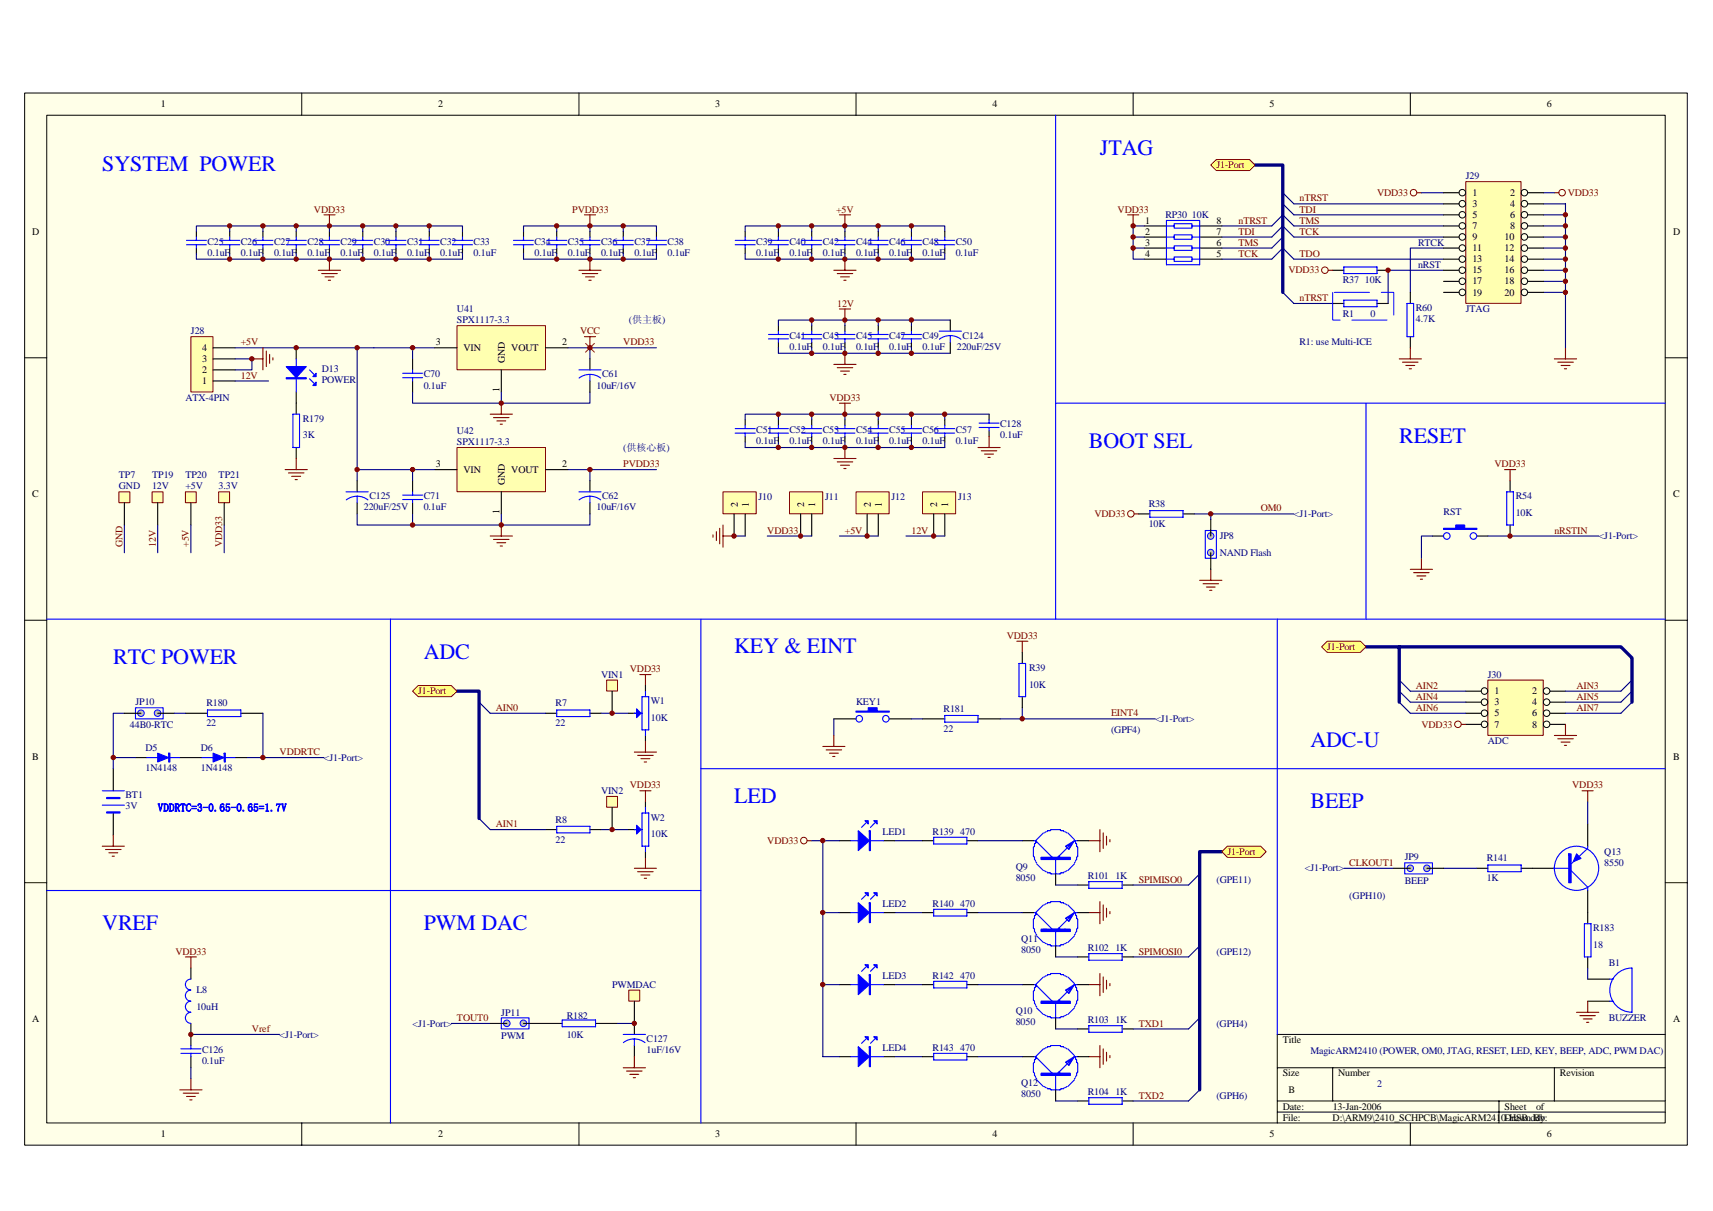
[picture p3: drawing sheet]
<svg xmlns="http://www.w3.org/2000/svg" width="297mm" height="210mm" viewBox="0 0 297 210" stroke-linecap="round" stroke-linejoin="round" font-family="sans-serif">
<defs><g id="words">
<g font-size="3.8" fill="#00f">
<text x="17.7" y="29.7">SYSTEM POWER</text>
<text x="190.7" y="26.8">JTAG</text>
<text x="188.8" y="77.7">BOOT SEL</text>
<text x="242.6" y="76.8">RESET</text>
<text x="127.3" y="113.2">KEY &amp; EINT</text>
<text x="19.6" y="115.2">RTC POWER</text>
<text x="73.5" y="114.2">ADC</text>
<text x="227.2" y="129.6">ADC-U</text>
<text x="127.3" y="139.2">LED</text>
<text x="227.2" y="140.1">BEEP</text>
<text x="17.7" y="161.2">VREF</text>
<text x="73.5" y="161.2">PWM DAC</text>
</g>
<text font-size="1.9" fill="#00f" x="27.3" y="140.7">VDDRTC=3-0.65-0.65=1.7V</text>
<g font-size="1.7">
<text x="27.9" y="18.6">1</text>
<text x="76" y="18.6">2</text>
<text x="124" y="18.6">3</text>
<text x="172.1" y="18.6">4</text>
<text x="220.1" y="18.6">5</text>
<text x="268.2" y="18.6">6</text>
<text x="255.3" y="34">1</text>
<text x="255.3" y="35.9">3</text>
<text x="261.8" y="34">2</text>
<text x="261.8" y="35.9">4</text>
<text x="5.6" y="40.7">D</text>
<text x="198.6" y="38.8">1</text>
<text x="198.6" y="40.7">2</text>
<text x="210.9" y="38.8">8</text>
<text x="210.9" y="40.7">7</text>
<text x="255.3" y="37.8">5</text>
<text x="255.3" y="39.7">7</text>
<text x="255.3" y="41.6">9</text>
<text x="260.9" y="41.6">10</text>
<text x="261.8" y="37.8">6</text>
<text x="261.8" y="39.7">8</text>
<text x="290.1" y="40.7">D</text>
<text x="198.6" y="42.6">3</text>
<text x="198.6" y="44.5">4</text>
<text x="210.9" y="42.6">6</text>
<text x="210.9" y="44.5">5</text>
<text x="255.3" y="43.6">11</text>
<text x="255.3" y="45.5">13</text>
<text x="255.3" y="47.4">15</text>
<text x="260.9" y="43.6">12</text>
<text x="260.9" y="45.5">14</text>
<text x="260.9" y="47.4">16</text>
<text x="255.3" y="49.3">17</text>
<text x="255.3" y="51.2">19</text>
<text x="260.9" y="49.3">18</text>
<text x="260.9" y="51.2">20</text>
<text x="75.6" y="59.9">3</text>
<text x="97.5" y="59.9">2</text>
<text x="35" y="64.7">2</text>
<text x="35" y="62.8">3</text>
<text x="35" y="60.9">4</text>
<text x="80.4" y="60.9">VIN</text>
<text x="87.6" y="63" transform="rotate(-90 87.6 63)">GND</text>
<text x="88.7" y="60.9">VOUT</text>
<text x="35" y="66.6">1</text>
<text x="86.6" y="68" transform="rotate(-90 86.6 68)">1</text>
<text x="75.6" y="81">3</text>
<text x="80.4" y="82">VIN</text>
<text x="88.7" y="82">VOUT</text>
<text x="97.5" y="81">2</text>
<text x="5.6" y="86.2">C</text>
<text x="86.6" y="89.1" transform="rotate(-90 86.6 89.1)">1</text>
<text x="87.6" y="84.1" transform="rotate(-90 87.6 84.1)">GND</text>
<text x="127.9" y="88" transform="rotate(-90 127.9 88)">2</text>
<text x="129.8" y="88" transform="rotate(-90 129.8 88)">1</text>
<text x="139.5" y="88" transform="rotate(-90 139.5 88)">2</text>
<text x="141.4" y="88" transform="rotate(-90 141.4 88)">1</text>
<text x="151" y="88" transform="rotate(-90 151 88)">2</text>
<text x="152.9" y="88" transform="rotate(-90 152.9 88)">1</text>
<text x="162.5" y="88" transform="rotate(-90 162.5 88)">2</text>
<text x="164.4" y="88" transform="rotate(-90 164.4 88)">1</text>
<text x="290.1" y="86.2">C</text>
<text x="259.2" y="120.4">1</text>
<text x="259.2" y="122.3">3</text>
<text x="259.2" y="124.2">5</text>
<text x="265.7" y="120.4">2</text>
<text x="265.7" y="122.3">4</text>
<text x="265.7" y="124.2">6</text>
<text x="5.6" y="131.7">B</text>
<text x="259.2" y="126.2">7</text>
<text x="265.7" y="126.2">8</text>
<text x="290.1" y="131.7">B</text>
<text x="5.6" y="177.2">A</text>
<text x="290.1" y="177.2">A</text>
<text x="222.4" y="180.9">Title</text>
<text x="222.4" y="186.6">Size</text>
<text x="223.4" y="189.5">B</text>
<text x="232" y="186.6">Number</text>
<text x="270.5" y="186.6">Revision</text>
<text x="27.9" y="197.2">1</text>
<text x="76" y="197.2">2</text>
<text x="124" y="197.2">3</text>
<text x="172.1" y="197.2">4</text>
<text x="220.1" y="197.2">5</text>
<text x="222.4" y="192.4">Date:</text>
<text x="222.4" y="194.3">File:</text>
<text x="231.1" y="194.3">D:\ARM9\2410_SCHPCB\MagicARM2410-HSB.ddb</text>
<text x="231.1" y="192.4">13-Jan-2006</text>
<text x="260.9" y="194.3">Drawn By:</text>
<text x="260.9" y="192.4">Sheet</text>
<text x="266.4" y="192.4">of</text>
<text x="268.2" y="197.2">6</text>
</g>
<g font-size="1.7" fill="#800000">
<text x="210.9" y="29.2">J1-Port</text>
<text x="225.3" y="34.9">nTRST</text>
<text x="238.8" y="34">VDD33</text>
<text x="271.8" y="34">VDD33</text>
<text x="54.4" y="36.9">VDD33</text>
<text x="99.2" y="36.9">PVDD33</text>
<text x="145" y="36.9">+5V</text>
<text x="193.8" y="36.9">VDD33</text>
<text x="214.8" y="38.8">nTRST</text>
<text x="214.8" y="40.7">TDI</text>
<text x="225.3" y="36.9">TDI</text>
<text x="225.3" y="38.8">TMS</text>
<text x="225.3" y="40.7">TCK</text>
<text x="214.8" y="44.5">TCK</text>
<text x="214.8" y="42.6">TMS</text>
<text x="223.4" y="47.4">VDD33</text>
<text x="225.3" y="44.5">TDO</text>
<text x="145.2" y="53.2">12V</text>
<text x="225.3" y="52.2">nTRST</text>
<text x="41.8" y="59.9">+5V</text>
<text x="100.6" y="58">VCC</text>
<text x="108.1" y="59.9">VDD33</text>
<text x="41.8" y="65.6">12V</text>
<text x="143.8" y="69.5">VDD33</text>
<text x="108.1" y="81">PVDD33</text>
<text x="259.2" y="81">VDD33</text>
<text x="189.8" y="89.7">VDD33</text>
<text x="218.6" y="88.7">OM0</text>
<text x="21.2" y="94.9" transform="rotate(-90 21.2 94.9)">GND</text>
<text x="27" y="94.9" transform="rotate(-90 27 94.9)">12V</text>
<text x="32.8" y="94.9" transform="rotate(-90 32.8 94.9)">+5V</text>
<text x="38.5" y="94.9" transform="rotate(-90 38.5 94.9)">VDD33</text>
<text x="133.1" y="92.5">VDD33</text>
<text x="146.5" y="92.5">+5V</text>
<text x="158" y="92.5">12V</text>
<text x="269.5" y="92.5">nRSTIN</text>
<text x="174.6" y="110.8">VDD33</text>
<text x="230.1" y="112.7">J1-Port</text>
<text x="109.2" y="116.5">VDD33</text>
<text x="245.5" y="119.4">AIN2</text>
<text x="273.4" y="119.4">AIN3</text>
<text x="72.5" y="120.4">J1-Port</text>
<text x="86" y="123.3">AIN0</text>
<text x="192.7" y="124.2">EINT4</text>
<text x="245.5" y="121.3">AIN4</text>
<text x="245.5" y="123.3">AIN6</text>
<text x="273.4" y="121.3">AIN5</text>
<text x="273.4" y="123.3">AIN7</text>
<text x="48.5" y="130.9">VDDRTC</text>
<text x="246.5" y="126.2">VDD33</text>
<text x="109.2" y="136.7">VDD33</text>
<text x="272.6" y="136.7">VDD33</text>
<text x="86" y="143.4">AIN1</text>
<text x="133.1" y="146.3">VDD33</text>
<text x="212.8" y="148.2">J1-Port</text>
<text x="197.5" y="153">SPIMISO0</text>
<text x="234" y="150.2">CLKOUT1</text>
<text x="30.4" y="165.5">VDD33</text>
<text x="197.5" y="165.5">SPIMOSI0</text>
<text x="43.7" y="179">Vref</text>
<text x="79.2" y="177">TOUT0</text>
<text x="197.5" y="178">TXD1</text>
<text x="197.5" y="190.5">TXD2</text>
</g>
<g font-size="1.7" fill="#000080">
<text x="254.2" y="31.1">J29</text>
<text x="202.1" y="37.8">RP30 10K</text>
<text x="36" y="42.4">C25</text>
<text x="36" y="44.3">0.1uF</text>
<text x="41.8" y="42.4">C26</text>
<text x="41.8" y="44.3">0.1uF</text>
<text x="47.5" y="42.4">C27</text>
<text x="47.5" y="44.3">0.1uF</text>
<text x="53.3" y="42.4">C28</text>
<text x="53.3" y="44.3">0.1uF</text>
<text x="59.1" y="42.4">C29</text>
<text x="59.1" y="44.3">0.1uF</text>
<text x="64.8" y="42.4">C30</text>
<text x="64.8" y="44.3">0.1uF</text>
<text x="70.6" y="42.4">C31</text>
<text x="70.6" y="44.3">0.1uF</text>
<text x="76.3" y="42.4">C32</text>
<text x="76.3" y="44.3">0.1uF</text>
<text x="82.1" y="42.4">C33</text>
<text x="82.1" y="44.3">0.1uF</text>
<text x="92.7" y="42.4">C34</text>
<text x="92.7" y="44.3">0.1uF</text>
<text x="98.5" y="42.4">C35</text>
<text x="98.5" y="44.3">0.1uF</text>
<text x="104.2" y="42.4">C36</text>
<text x="104.2" y="44.3">0.1uF</text>
<text x="110" y="42.4">C37</text>
<text x="110" y="44.3">0.1uF</text>
<text x="115.8" y="42.4">C38</text>
<text x="115.8" y="44.3">0.1uF</text>
<text x="131.1" y="42.4">C39</text>
<text x="131.1" y="44.3">0.1uF</text>
<text x="136.9" y="42.4">C40</text>
<text x="136.9" y="44.3">0.1uF</text>
<text x="142.7" y="42.4">C42</text>
<text x="142.7" y="44.3">0.1uF</text>
<text x="148.4" y="42.4">C44</text>
<text x="148.4" y="44.3">0.1uF</text>
<text x="154.2" y="42.4">C46</text>
<text x="154.2" y="44.3">0.1uF</text>
<text x="160" y="42.4">C48</text>
<text x="160" y="44.3">0.1uF</text>
<text x="165.7" y="42.4">C50</text>
<text x="165.7" y="44.3">0.1uF</text>
<text x="245.9" y="42.6">RTCK</text>
<text x="245.9" y="46.4">nRST</text>
<text x="232.8" y="49.1">R37 10K</text>
<text x="245.5" y="53.9">R60</text>
<text x="33.1" y="58">J28</text>
<text x="79.2" y="54.1">U41</text>
<text x="79.2" y="56">SPX1117-3.3</text>
<text x="109" y="56">(供主板)</text>
<text x="136.9" y="58.7">C41</text>
<text x="142.7" y="58.7">C43</text>
<text x="148.4" y="58.7">C45</text>
<text x="154.2" y="58.7">C47</text>
<text x="160" y="58.7">C49</text>
<text x="166.9" y="58.7">C124</text>
<text x="225.3" y="59.9">R1: use Multi-ICE</text>
<text x="232.8" y="54.9">R1</text>
<text x="237.6" y="54.9">0</text>
<text x="245.5" y="55.9">4.7K</text>
<text x="254.2" y="54.1">JTAG</text>
<text x="55.8" y="64.5">D13</text>
<text x="73.5" y="65.4">C70</text>
<text x="104.4" y="65.4">C61</text>
<text x="136.9" y="60.7">0.1uF</text>
<text x="142.7" y="60.7">0.1uF</text>
<text x="148.4" y="60.7">0.1uF</text>
<text x="154.2" y="60.7">0.1uF</text>
<text x="160" y="60.7">0.1uF</text>
<text x="165.9" y="60.7">220uF/25V</text>
<text x="32.1" y="69.5">ATX-4PIN</text>
<text x="55.8" y="66.4">POWER</text>
<text x="73.5" y="67.4">0.1uF</text>
<text x="103.5" y="67.4">10uF/16V</text>
<text x="52.5" y="73.1">R179</text>
<text x="52.5" y="76">3K</text>
<text x="79.2" y="75.2">U42</text>
<text x="79.2" y="77.2">SPX1117-3.3</text>
<text x="131.1" y="75.1">C51</text>
<text x="131.1" y="77">0.1uF</text>
<text x="136.9" y="75.1">C52</text>
<text x="136.9" y="77">0.1uF</text>
<text x="142.7" y="75.1">C53</text>
<text x="142.7" y="77">0.1uF</text>
<text x="148.4" y="75.1">C54</text>
<text x="148.4" y="77">0.1uF</text>
<text x="154.2" y="75.1">C55</text>
<text x="154.2" y="77">0.1uF</text>
<text x="160" y="75.1">C56</text>
<text x="160" y="77">0.1uF</text>
<text x="165.7" y="75.1">C57</text>
<text x="165.7" y="77">0.1uF</text>
<text x="173.4" y="74.1">C128</text>
<text x="173.4" y="76">0.1uF</text>
<text x="20.6" y="82.9">TP7</text>
<text x="26.4" y="82.9">TP19</text>
<text x="32.1" y="82.9">TP20</text>
<text x="37.9" y="82.9">TP21</text>
<text x="108.1" y="78.1">(供核心板)</text>
<text x="20.6" y="84.9">GND</text>
<text x="26.4" y="84.9">12V</text>
<text x="32.1" y="84.9">+5V</text>
<text x="37.9" y="84.9">3.3V</text>
<text x="63.1" y="88.5">220uF/25V</text>
<text x="64" y="86.6">C125</text>
<text x="73.5" y="86.6">C71</text>
<text x="73.5" y="88.5">0.1uF</text>
<text x="103.5" y="88.5">10uF/16V</text>
<text x="104.4" y="86.6">C62</text>
<text x="131.5" y="86.8">J10</text>
<text x="143.1" y="86.8">J11</text>
<text x="154.6" y="86.8">J12</text>
<text x="166.1" y="86.8">J13</text>
<text x="199.2" y="87.9">R38</text>
<text x="224.4" y="89.7">&lt;J1-Port&gt;</text>
<text x="250.3" y="89.3">RST</text>
<text x="262.8" y="86.6">R54</text>
<text x="262.8" y="89.5">10K</text>
<text x="199.2" y="91.4">10K</text>
<text x="211.5" y="93.5">JP8</text>
<text x="277.2" y="93.5">&lt;J1-Port&gt;</text>
<text x="211.5" y="96.4">NAND Flash</text>
<text x="104.2" y="117.5">VIN1</text>
<text x="178.4" y="116.4">R39</text>
<text x="178.4" y="119.2">10K</text>
<text x="258" y="117.5">J30</text>
<text x="23.5" y="122.3">JP10</text>
<text x="35.8" y="122.5">R180</text>
<text x="35.8" y="125.9">22</text>
<text x="96.3" y="122.5">R7</text>
<text x="96.3" y="125.9">22</text>
<text x="112.9" y="122.1">W1</text>
<text x="112.9" y="125">10K</text>
<text x="148.4" y="122.3">KEY1</text>
<text x="163.6" y="123.5">R181</text>
<text x="200.3" y="125.2">&lt;J1-Port&gt;</text>
<text x="22.5" y="126.2">44B0-RTC</text>
<text x="25.2" y="130.2">D5</text>
<text x="34.8" y="130.2">D6</text>
<text x="56.2" y="131.9">&lt;J1-Port&gt;</text>
<text x="163.6" y="126.9">22</text>
<text x="192.7" y="127.1">(GPF4)</text>
<text x="258" y="129">ADC</text>
<text x="25.2" y="133.6">1N4148</text>
<text x="34.8" y="133.6">1N4148</text>
<text x="104.2" y="137.7">VIN2</text>
<text x="21.8" y="138.4">BT1</text>
<text x="21.8" y="140.4">3V</text>
<text x="96.3" y="142.7">R8</text>
<text x="112.9" y="142.3">W2</text>
<text x="96.3" y="146.1">22</text>
<text x="112.9" y="145.2">10K</text>
<text x="153.1" y="144.8">LED1</text>
<text x="161.7" y="144.8">R139 470</text>
<text x="243.6" y="149.2">JP9</text>
<text x="257.8" y="149.4">R141</text>
<text x="278.2" y="148.2">Q13</text>
<text x="176.1" y="150.9">Q9</text>
<text x="176.1" y="152.8">8050</text>
<text x="188.6" y="152.5">R101 1K</text>
<text x="210.9" y="153">(GPE11)</text>
<text x="226.3" y="151.1">&lt;J1-Port&gt;</text>
<text x="234" y="155.9">(GPH10)</text>
<text x="243.6" y="153.2">BEEP</text>
<text x="257.8" y="152.8">1K</text>
<text x="278.2" y="150.2">8550</text>
<text x="153.1" y="157.2">LED2</text>
<text x="161.7" y="157.2">R140 470</text>
<text x="276.3" y="161.5">R183</text>
<text x="177.1" y="163.4">Q11</text>
<text x="177.1" y="165.3">8050</text>
<text x="188.6" y="164.9">R102 1K</text>
<text x="210.9" y="165.5">(GPE12)</text>
<text x="276.3" y="164.4">18</text>
<text x="279" y="167.4">B1</text>
<text x="34.1" y="172.2">L8</text>
<text x="106.1" y="171.3">PWMDAC</text>
<text x="153.1" y="169.7">LED3</text>
<text x="161.7" y="169.7">R142 470</text>
<text x="34.1" y="175.1">10uH</text>
<text x="48.5" y="179.9">&lt;J1-Port&gt;</text>
<text x="71.5" y="178">&lt;J1-Port&gt;</text>
<text x="86.9" y="176.1">JP11</text>
<text x="98.3" y="176.7">R182</text>
<text x="98.3" y="179.9">10K</text>
<text x="176.1" y="175.9">Q10</text>
<text x="176.1" y="177.8">8050</text>
<text x="188.6" y="177.4">R103 1K</text>
<text x="210.9" y="178">(GPH4)</text>
<text x="279" y="177">BUZZER</text>
<text x="35" y="182.6">C126</text>
<text x="35" y="184.5">0.1uF</text>
<text x="86.9" y="180.1">PWM</text>
<text x="112.1" y="180.7">C127</text>
<text x="112.1" y="182.6">1uF/16V</text>
<text x="153.1" y="182.2">LED4</text>
<text x="161.7" y="182.2">R143 470</text>
<text x="227.2" y="182.8">MagicARM2410 (POWER, OM0, JTAG, RESET, LED, KEY, BEEP, ADC, PWM DAC)</text>
<text x="177.1" y="188.4">Q12</text>
<text x="177.1" y="190.3">8050</text>
<text x="188.6" y="189.9">R104 1K</text>
<text x="210.9" y="190.5">(GPH6)</text>
<text x="238.8" y="188.6">2</text>
</g>
</g></defs>
<path d="M4.3 16.1h288.3v182.5h-288.3z" fill="#ffffe8"/>
<g fill="none" stroke="#000" stroke-width=".17">
<path d="M4.3 16.1h288.3v182.5h-288.3zM8.1 20h280.7v174.7h-280.7zM52.3 16.1v3.9M100.4 16.1v3.9M148.4 16.1v3.9M196.5 16.1v3.9M244.6 16.1v3.9M4.3 62h3.8M288.8 62h3.8M4.3 107.5h3.8M288.8 107.5h3.8M4.3 153.1h3.8"/>
<path d="M288.8 153.1h3.8M288.8 179.4h-67.3v15.3M52.3 194.7v3.9M100.4 194.7v3.9M148.4 194.7v3.9M196.5 194.7v3.9M221.5 185.1h67.3M221.5 190.9h67.3M221.5 192.8h67.3M231.1 185.1v5.8M244.6 194.7v3.9M259.9 190.9v3.8"/>
<path d="M269.5 185.1v5.8"/>
</g>
<path d="M183 20v87.4M209 92h1.9v4.8h-1.9zM8.1 107.4h280.7M221.5 107.4v72M17.7 139.6h3.9M17.7 137.1h3.9M25.4 131.4h5.8M35 131.4h5.8M8.1 154.4h113.4" fill="none" stroke="#00f" stroke-width=".19"/>
<path d="M23.5 131.4h-3.9v1.9M42.7 131.4h13.5" fill="none" stroke="#000080" stroke-width=".19"/>
<path d="M19.6 133.3v3.8M23.5 131.4h1.9M31.2 131.4h3.8M40.8 131.4h1.9M19.6 141v3.8" fill="none" stroke="#000" stroke-width=".19"/>
<g fill="#00f" stroke="#00f" stroke-width=".19">
<path d="M37 130.6l1.9 .8-1.9 .7z"/>
<path d="M27.3 130.6l1.9 .8-1.9 .7z"/>
<path d="M38.9 130.6h.2v1.5h-.2z" fill-rule="evenodd"/>
<path d="M29.2 130.6h.3v1.5h-.3z" fill-rule="evenodd"/>
<path d="M18.5 138.3h2.3v.2h-2.3z" fill-rule="evenodd"/>
<path d="M18.5 140.8h2.3v.2h-2.3z" fill-rule="evenodd"/>
</g>
<path d="M209.9 98.7v1.9M208 100.6h3.9M208.6 101.2h2.7M209.2 101.8h1.5M209.8 102.4h.3M17.7 146.7h3.9M18.3 147.3h2.7M18.9 147.9h1.5M19.4 148.5h.4M19.6 144.8v1.9" fill="none" stroke="#800000" stroke-width=".19"/>
<g fill="#c0c0c0" stroke="#00f" stroke-width=".17">
<circle cx="209.9" cy="92.9" r=".57"/>
<circle cx="209.9" cy="95.8" r=".57"/>
</g>
<path d="M244.6 50.7v1.9M244.6 58.4v1.9M197.5 89.1h1.9M205.1 89.1h2M209.9 90.1v2.8M209.9 95.8v2.9" fill="none" stroke="#000" stroke-width=".19"/>
<g fill="none" stroke="#000080" stroke-width=".19">
<path d="M222.4 33.4l2 1.9h25.9M222.4 35.3l2 2h25.9M222.4 37.3l2 1.9h25.9M222.4 39.2l2 1.9h25.9M246.5 33.4h3.8M267.6 35.3h3.9v25M267.6 37.3h3.9M267.6 39.2h3.9M267.6 33.4h1.9M222.4 43l2 1.9h25.9M250.3 43h-5.7v7.7M267.6 41.1h3.9"/>
<path d="M267.6 44.9h3.9M267.6 43h3.9M267.6 46.9h3.9M267.6 48.8h3.9M267.6 50.7h3.9M207.1 89.1h17.3M209.9 89.1v1"/>
</g>
<g fill="none" stroke="#800000" stroke-width=".17">
<circle cx="245.1" cy="33.4" r=".57"/>
<circle cx="270.9" cy="33.4" r=".57"/>
<circle cx="196.1" cy="89.1" r=".57"/>
</g>
<g fill="none" stroke="#800000" stroke-width=".19">
<path d="M245.7 33.4h.8M269.5 33.4h.8M242.6 62.2h3.9M243.2 62.8h2.7M243.8 63.4h1.5M244.4 63.9h.3M244.6 60.3v1.9M269.5 62.2h3.9M270.1 62.8h2.7M270.7 63.4h1.5M271.3 63.9h.3M271.5 60.3v1.9"/>
<path d="M196.7 89.1h.8"/>
</g>
<path d="M244 52.6h1.1v5.8h-1.1zM183 69.9h105.8M199.4 88.5h5.7v1.2h-5.7z" fill="none" stroke="#00f" stroke-width=".19"/>
<path d="M217.6 28.6h4.8v22.1" fill="none" stroke="#000080" stroke-width=".58"/>
<path d="M209.9 28.6l1-.9h5.8l.9 .9-.9 1h-5.8z" fill-rule="evenodd" fill="#ffff80" stroke="#800000" stroke-width=".17"/>
<g fill="none" stroke="#000" stroke-width=".19">
<path d="M231.1 46.9h1.9M238.8 46.9h1.9M248.4 92.9h1.9M256.1 92.9h1.9M261.8 83.4v1.9M261.8 91v1.9M256.1 150.6h1.9M263.8 150.6h5.7M275.3 142.9v3.8M275.3 154.4v5.8M275.3 169.8h3.8M275.3 173.6h3.8"/>
<path d="M275.3 165.9v2"/>
</g>
<g fill="none" stroke="#00f" stroke-width=".19">
<path d="M233 46.3h5.8v1.1h-5.8zM261.3 85.3h1.1v5.7h-1.1zM67.7 107.4v87.3M121.5 107.4v87.3M243.6 149.6h4.8v1.9h-4.8zM258 150h5.8v1.2h-5.8zM269.3 150.6h2.7M272.4 151l2.9 2.8v.6M275.3 146.7v.4l-2.9 2.7M274.7 160.2h1.2v5.7h-1.2zM279.1 173.6h.6M279.1 169.8h.6"/>
<path d="M280.3 169a3.8 3.8 0 0 1 2.7-1.1v7.6a3.8 3.8 0 0 1-3.6-2.4 3.8 3.8 0 0 1 .9-4.1z"/>
<circle cx="250.9" cy="92.9" r=".57"/>
<circle cx="255.5" cy="92.9" r=".57"/>
<circle cx="273.4" cy="150.6" r="3.8"/>
</g>
<path d="M250.3 46.9h-9.6v5.7M248.4 92.9h-1.9v3.9M258 92.9h19.2M275.3 139v3.9M233 150.6h8.7M250.3 150.6h5.8M275.3 167.9v1.9" fill="none" stroke="#000080" stroke-width=".19"/>
<circle cx="229.7" cy="46.8" r=".57" fill="none" stroke="#800000" stroke-width=".17"/>
<g fill="none" stroke="#800000" stroke-width=".19">
<path d="M230.3 46.9h.8M244.6 98.7h3.8M245.1 99.3h2.7M245.7 99.9h1.5M246.5 96.8v1.9M260.9 81.4h1.9M261.8 81.4v2M246.3 100.4h.4M274.3 137.1h2M275.3 137.1v1.9M273.4 175.5h3.8M274 176.1h2.6"/>
<path d="M274.5 176.7h1.6M275.1 177.3h.4M275.3 173.6v1.9"/>
</g>
<g fill="#00f" stroke="#00f" stroke-width=".19">
<path d="M273.4 148.1l.7 .7-1.3 .6z"/>
<path d="M250.3 91.6h2.1v-.6h1.6v.6h2.1v.2h-5.8z" fill-rule="evenodd"/>
<path d="M272 148.1h.4v5h-.4z" fill-rule="evenodd"/>
</g>
<g fill="#c0c0c0" stroke="#00f" stroke-width=".17">
<circle cx="244.5" cy="150.6" r=".57"/>
<circle cx="247.4" cy="150.6" r=".57"/>
</g>
<path d="M111.9 118.9v.9M109 123.7h1M111.9 127.5v1M111.9 139v1M109 143.8h1M111.9 147.7v1M241.7 150.6h2.9M247.4 150.6h2.9" fill="none" stroke="#000" stroke-width=".19"/>
<path d="M104.2 123.7h4.8M104.2 143.8h4.8" fill="none" stroke="#000080" stroke-width=".19"/>
<path d="M111 117h1.9M111.9 117v1.9M110 130.4h3.8M110.6 131h2.7M111.1 131.6h1.6M111.7 132.1h.4M111.9 128.5v1.9M110 150.6h3.8M110.6 151.2h2.7M111.1 151.7h1.6M111.7 152.3h.4M111.9 148.7v1.9" fill="none" stroke="#800000" stroke-width=".19"/>
<path d="M111.9 119.8v1M110 123.7h1.3M111.3 120.8h1.2v5.8h-1.2zM111.9 126.6v.9M111.9 140v1M110 143.8h1.3M111.3 141h1.2v5.7h-1.2zM111.9 146.7v1" fill="none" stroke="#00f" stroke-width=".19"/>
<g fill="#00f" stroke="#00f" stroke-width=".19">
<path d="M110.4 122.9l.7 .8-.7 .7z"/>
<path d="M110.4 143.1l.7 .7-.7 .8z"/>
</g>
<path d="M105.2 117.9h1.9v1.9h-1.9z" fill="#ffffb0"/>
<path d="M105.2 117.9h1.9v1.9h-1.9z" fill="none" stroke="#800000" stroke-width=".17"/>
<path d="M106.1 119.8v3.9" fill="none" stroke="#000" stroke-width=".19"/>
<path d="M105.2 138.1h1.9v1.9h-1.9z" fill="#ffffb0"/>
<path d="M105.2 138.1h1.9v1.9h-1.9z" fill="none" stroke="#800000" stroke-width=".17"/>
<path d="M94.6 123.7h1.9M102.3 123.7h1.9M106.1 140v3.8M94.6 143.8h1.9M102.3 143.8h1.9" fill="none" stroke="#000" stroke-width=".19"/>
<path d="M96.5 123.1h5.8v1.1h-5.8zM96.5 143.3h5.8v1.1h-5.8z" fill="none" stroke="#00f" stroke-width=".19"/>
<path d="M83.1 121.8l1.9 1.9h9.6M83.1 141.9l1.9 1.9h9.6" fill="none" stroke="#000080" stroke-width=".19"/>
<path d="M111 137.1h1.9M111.9 137.1v1.9" fill="none" stroke="#800000" stroke-width=".19"/>
<path d="M79.2 119.8h3.9v22.1" fill="none" stroke="#000080" stroke-width=".58"/>
<path d="M72.5 118.9h5.8l.9 .9-.9 1h-5.8l-1-1z" fill-rule="evenodd" fill="#ffff80" stroke="#800000" stroke-width=".17"/>
<path d="M109 171.7h1.9v1.9h-1.9z" fill="#ffffb0"/>
<path d="M109 171.7h1.9v1.9h-1.9z" fill="none" stroke="#800000" stroke-width=".17"/>
<path d="M33.1 167.9v1.9M33.1 177.5v3.8M93.7 177.5h3.8M103.3 177.5h3.8M110 173.6v5.8M33.1 183.2v1.9M110 181.3v1.9" fill="none" stroke="#000" stroke-width=".19"/>
<g fill="none" stroke="#00f" stroke-width=".19">
<path d="M236.9 69.9v37.5M121.5 133.3h167.3M33.1 173.6a.96 .96 0 0 0-1 1 .96 .96 0 0 0 1 .9 .95 .95 0 0 0-1 1 .95 .95 0 0 0 1 .9M33.1 169.8a.95 .95 0 0 0-1 .9 .95 .95 0 0 0 1 1 .95 .95 0 0 0-1 .9 .95 .95 0 0 0 1 1M97.5 176.9h5.8v1.1h-5.8zM108.1 179.4h3.8M31.4 181.9h3.4M31.4 182.6h3.4M33.1 181.3v.6M33.1 182.6v.6M110 180.1l1.2 .3 .6 .4M110 180.1l-1.2 .3-.7 .4"/>
<path d="M110 180.1v1.2"/>
</g>
<path d="M32.1 165.9h2M33.1 165.9v2M31.2 189h3.8M31.8 189.5h2.7M32.3 190.1h1.6M32.9 190.7h.4M33.1 187v2M108.1 185.1h3.8M108.6 185.7h2.7M109.2 186.3h1.6M109.8 186.9h.4M110 183.2v1.9" fill="none" stroke="#800000" stroke-width=".19"/>
<path d="M33.1 179.4h15.4M78.3 177.5h6.7M107.1 177.5h2.9M33.1 185.1v1.9" fill="none" stroke="#000080" stroke-width=".19"/>
<path d="M258 117.9h9.6v9.6h-9.6z" fill="#ffffb0"/>
<g fill="none" stroke="#800000" stroke-width=".17">
<path d="M258 117.9h9.6v9.6h-9.6z"/>
<circle cx="252.8" cy="125.6" r=".57"/>
</g>
<g fill="none" stroke="#000" stroke-width=".17">
<circle cx="257.4" cy="119.8" r=".57"/>
<circle cx="268.2" cy="119.8" r=".57"/>
<circle cx="257.4" cy="121.7" r=".57"/>
<circle cx="257.4" cy="123.7" r=".57"/>
<circle cx="257.4" cy="125.6" r=".57"/>
<circle cx="268.2" cy="121.7" r=".57"/>
<circle cx="268.2" cy="123.7" r=".57"/>
<circle cx="268.2" cy="125.6" r=".57"/>
</g>
<path d="M231.1 52.6h1.9M238.8 52.6h1.9M254.2 119.8h2.7M268.8 119.8h2.7M32.1 123.7h3.9M41.8 123.7h3.8M254.2 121.8h2.7M254.2 123.7h2.7M254.2 125.6h2.7M268.8 121.8h2.7M268.8 123.7h2.7M268.8 125.6h2.7" fill="none" stroke="#000" stroke-width=".19"/>
<path d="M195.5 37.3h2M196.5 37.3v1.9M253.4 125.6h.8M269.5 127.5h3.9M270.1 128.1h2.7M270.7 128.7h1.5M271.3 129.2h.3M271.5 125.6v1.9" fill="none" stroke="#800000" stroke-width=".19"/>
<g fill="none" stroke="#000080" stroke-width=".19">
<path d="M222.4 37.3l-1.9 1.9h-8.6M222.4 39.2l-1.9 1.9h-8.6M222.4 41.1l-1.9 1.9h-8.6M222.4 43l-1.9 1.9h-8.6M222.4 50.7l2 1.9h6.7M242.6 117.9l2 1.9h9.6M242.6 119.8l2 2h9.6M283 117.9l-1.9 1.9h-9.6M283 119.8l-1.9 2h-9.6M21.6 123.7h-2v7.7M45.6 123.7v7.7M242.6 121.8l2 1.9h9.6"/>
<path d="M283 121.8l-1.9 1.9h-9.6"/>
</g>
<path d="M236.9 112.2h44.2l1.9 1.9v7.7M242.6 112.2v9.6" fill="none" stroke="#000080" stroke-width=".58"/>
<path d="M233 52h5.8v1.2h-5.8zM23.5 122.7h4.8v2h-4.8zM36 123.1h5.8v1.1h-5.8z" fill="none" stroke="#00f" stroke-width=".19"/>
<path d="M231.1 50.7v4.8h10.6v-4.8h-10.6" fill="none" stroke="#00f" stroke-width=".17" stroke-dasharray="6.1 2"/>
<g fill="#c0c0c0" stroke="#00f" stroke-width=".17">
<circle cx="24.4" cy="123.7" r=".57"/>
<circle cx="27.3" cy="123.7" r=".57"/>
</g>
<g fill="none" stroke="#000" stroke-width=".19">
<path d="M34.1 40.1v1M34.1 43v1M39.8 40.1v1M39.8 43v1M45.6 40.1v1M45.6 43v1M51.4 40.1v1M51.4 43v1M57.1 40.1v1M57.1 43v1M62.9 40.1v1M62.9 43v1"/>
<path d="M68.7 40.1v1M68.7 43v1M74.4 40.1v1M74.4 43v1M80.2 40.1v1M80.2 43v1M21.6 123.7h2.8M27.3 123.7h2.9"/>
</g>
<path d="M30.2 123.7h1.9" fill="none" stroke="#000080" stroke-width=".19"/>
<g fill="none" stroke="#00f" stroke-width=".19">
<path d="M32.3 42.4h3.5M32.3 41.7h3.5M34.1 41.1v.6M34.1 42.4v.6M38.1 42.4h3.5M38.1 41.7h3.5M39.8 41.1v.6M39.8 42.4v.6M43.9 42.4h3.4M43.9 41.7h3.4M45.6 41.1v.6M45.6 42.4v.6"/>
<path d="M49.6 42.4h3.5M49.6 41.7h3.5M51.4 41.1v.6M51.4 42.4v.6M55.4 42.4h3.5M55.4 41.7h3.5M57.1 41.1v.6M57.1 42.4v.6M61.2 42.4h3.4M61.2 41.7h3.4M62.9 41.1v.6M62.9 42.4v.6"/>
<path d="M66.9 42.4h3.5M66.9 41.7h3.5M68.7 41.1v.6M68.7 42.4v.6M72.7 42.4h3.5M72.7 41.7h3.5M74.4 41.1v.6M74.4 42.4v.6M78.5 42.4h3.4M78.5 41.7h3.4M80.2 41.1v.6M80.2 42.4v.6"/>
</g>
<path d="M79.3 77.6h15.3v7.7h-15.3z" fill="#ffffb0"/>
<path d="M79.2 77.6h15.4v7.7h-15.4z" fill="none" stroke="#800000" stroke-width=".17"/>
<path d="M51.4 60.3v1.9M51.4 68v3.8M51.4 77.6v1.9M71.5 83.4v1.9M71.5 87.2v1.9M75.4 81.4h3.8M86.9 85.3v3.8M94.6 81.4h3.9" fill="none" stroke="#000" stroke-width=".19"/>
<path d="M50.8 71.8h1.1v5.8h-1.1zM51.4 62.2v5.8M53.7 65.7l.7 .7M53.7 64.1l.7 .8M69.8 86.6h3.5M69.8 85.9h3.5M71.5 85.3v.6M71.5 86.6v.6" fill="none" stroke="#00f" stroke-width=".19"/>
<g fill="#00f" stroke="#00f" stroke-width=".19">
<path d="M49.6 63.6h3.5l-1.7 1.9z"/>
<path d="M54.8 66.3v.5h-.6z"/>
<path d="M54.8 64.7v.6h-.6z"/>
<path d="M49.6 65.5h3.5v.2h-3.5z" fill-rule="evenodd"/>
</g>
<path d="M64.8 60.3h10.6M98.5 81.4h15.3" fill="none" stroke="#000080" stroke-width=".19"/>
<path d="M20.6 85.3h1.9v1.9h-1.9z" fill="#ffffb0"/>
<path d="M20.6 85.3h1.9v1.9h-1.9z" fill="none" stroke="#800000" stroke-width=".17"/>
<path d="M21.6 87.2v3.8" fill="none" stroke="#000" stroke-width=".19"/>
<path d="M32.2 85.3h1.8v1.9h-1.8z" fill="#ffffb0"/>
<path d="M32.1 85.3h1.9v1.9h-1.9z" fill="none" stroke="#800000" stroke-width=".17"/>
<path d="M33.1 87.2v3.8" fill="none" stroke="#000" stroke-width=".19"/>
<path d="M37.9 85.3h1.9v1.9h-1.9z" fill="#ffffb0"/>
<path d="M37.9 85.3h1.9v1.9h-1.9z" fill="none" stroke="#800000" stroke-width=".17"/>
<path d="M38.9 87.2v3.8" fill="none" stroke="#000" stroke-width=".19"/>
<path d="M21.6 91v4.8M33.1 91v4.8M38.9 91v4.8" fill="none" stroke="#000080" stroke-width=".19"/>
<path d="M101.3 58.4h2M102.3 58.4v1.9" fill="none" stroke="#800000" stroke-width=".19"/>
<path d="M33.1 58.4h3.8v9.6h-3.8z" fill="#ffffb0"/>
<path d="M33.1 58.4h3.8v9.6h-3.8z" fill="none" stroke="#800000" stroke-width=".17"/>
<path d="M37 66.1h3.8M37 64.1h3.8M37 62.2h3.8M37 60.3h3.8" fill="none" stroke="#000" stroke-width=".19"/>
<path d="M40.8 60.3h21.1" fill="none" stroke="#11037e" stroke-width=".19"/>
<path d="M79.3 56.5h15.3v7.6h-15.3z" fill="#ffffb0"/>
<path d="M79.2 56.5h15.4v7.6h-15.4z" fill="none" stroke="#800000" stroke-width=".17"/>
<g fill="none" stroke="#000" stroke-width=".19">
<path d="M90.8 40.1v1M90.8 43v1M96.5 40.1v1M96.5 43v1M102.3 40.1v1M102.3 43v1M108.1 40.1v1M108.1 43v1M113.8 40.1v1M113.8 43v1M71.5 62.2v1.9M71.5 66.1v1.9"/>
<path d="M75.4 60.3h3.8M86.9 64.1v3.9M94.6 60.3h3.9"/>
</g>
<g fill="none" stroke="#800000" stroke-width=".19">
<path d="M56.2 37.3h1.9M57.1 37.3v1.9M101.3 37.3h2M102.3 37.3v1.9M55.2 46.9h3.9M55.8 47.4h2.7M56.4 48h1.5M56.9 48.6h.4M57.1 44.9v2M43.7 62.2h1.9M45.6 60.3v3.8M46.2 60.9v2.7"/>
<path d="M46.8 61.4v1.6M47.3 62v.4M51.4 79.5v1.9M85 71.8h3.9M85.6 72.4h2.7M86.2 73h1.5M86.7 73.6h.4M86.9 69.9v1.9M49.4 81.4h3.9M50 82h2.7M50.6 82.6h1.5M51.2 83.2h.4"/>
</g>
<path d="M98.5 60.3h15.3M61.9 81.4h13.5" fill="none" stroke="#11037e" stroke-width=".19"/>
<g fill="none" stroke="#00f" stroke-width=".19">
<path d="M89 42.4h3.5M89 41.7h3.5M90.8 41.1v.6M90.8 42.4v.6M94.8 42.4h3.5M94.8 41.7h3.5M96.5 41.1v.6M96.5 42.4v.6M100.6 42.4h3.4M100.6 41.7h3.4M102.3 41.1v.6M102.3 42.4v.6"/>
<path d="M106.3 42.4h3.5M106.3 41.7h3.5M108.1 41.1v.6M108.1 42.4v.6M112.1 42.4h3.5M112.1 41.7h3.5M113.8 41.1v.6M113.8 42.4v.6M69.8 65.5h3.5M69.8 64.7h3.5M71.5 64.1v.6M71.5 65.5v.6"/>
</g>
<g fill="none" stroke="#000080" stroke-width=".19">
<path d="M34.1 44v.9h46.1v-.9M39.8 44v.9M45.6 44v.9M51.4 44v.9M57.1 44v.9M62.9 44v.9M68.7 44v.9M74.4 44v.9M90.8 44v.9h23v-.9M96.5 44v.9M102.3 44v.9M108.1 44v.9"/>
<path d="M64.8 60.3h-2.9v23.1M71.5 68v1.9h30.8v-1.9M71.5 60.3v1.9M86.9 68v1.9M102.3 60.3v1.9M71.5 89.1v1.9h30.8v-1.9M71.5 81.4v2M86.9 89.1v1.9M102.3 81.4v2"/>
</g>
<path d="M26.4 85.3h1.9v1.9h-1.9z" fill="#ffffb0"/>
<path d="M26.4 85.3h1.9v1.9h-1.9z" fill="none" stroke="#800000" stroke-width=".17"/>
<path d="M27.3 87.2v3.8M61.9 83.4v1.9M61.9 87.2v1.9" fill="none" stroke="#000" stroke-width=".19"/>
<path d="M40.8 62.2h2.9v1.9h-2.9M40.8 66.1h5.8M27.3 91v4.8M61.9 89.1v1.9h9.6" fill="none" stroke="#000080" stroke-width=".19"/>
<path d="M60 85.3h3.9M61.9 86l1.2 .3 .7 .4M61.9 86l-1.2 .3-.7 .4M61.9 86v1.2" fill="none" stroke="#00f" stroke-width=".19"/>
<path d="M123.6 92.8v.4M124.2 92.2v1.5M124.8 91.6v2.7M125.4 91v3.9M125.4 92.9h1.9" fill="none" stroke="#800000" stroke-width=".19"/>
<path d="M125.4 85.3h5.7v3.8h-5.7z" fill="#ffffb0"/>
<path d="M125.4 85.3h5.7v3.8h-5.7z" fill="none" stroke="#800000" stroke-width=".17"/>
<path d="M127.3 89.1v3.8M129.2 89.1v3.8" fill="none" stroke="#000" stroke-width=".19"/>
<path d="M136.9 85.3h5.8v3.8h-5.8z" fill="#ffffb0"/>
<path d="M136.9 85.3h5.8v3.8h-5.8z" fill="none" stroke="#800000" stroke-width=".17"/>
<path d="M138.8 89.1v3.8M140.8 89.1v3.8" fill="none" stroke="#000" stroke-width=".19"/>
<path d="M148.5 85.3h5.7v3.8h-5.7z" fill="#ffffb0"/>
<path d="M148.4 85.3h5.8v3.8h-5.8z" fill="none" stroke="#800000" stroke-width=".17"/>
<path d="M150.4 89.1v3.8M152.3 89.1v3.8" fill="none" stroke="#000" stroke-width=".19"/>
<path d="M160 85.3h5.7v3.8h-5.7z" fill="#ffffb0"/>
<path d="M160 85.3h5.7v3.8h-5.7z" fill="none" stroke="#800000" stroke-width=".17"/>
<g fill="none" stroke="#000" stroke-width=".19">
<path d="M129.2 40.1v1M129.2 43v1M135 40.1v1M135 43v1M135 56.5v.9M135 59.4v.9M140.8 40.1v1M140.8 43v1M140.8 56.5v.9M140.8 59.4v.9M146.5 40.1v1M146.5 43v1"/>
<path d="M146.5 56.5v.9M146.5 59.4v.9M152.3 40.1v1M152.3 43v1M152.3 56.5v.9M152.3 59.4v.9M158 40.1v1M158 43v1M158 56.5v.9M158 59.4v.9M163.8 40.1v1M163.8 43v1"/>
<path d="M102.3 62.2v1.9M102.3 66.1v1.9M129.2 72.8v.9M129.2 75.7v.9M135 72.8v.9M135 75.7v.9M140.8 72.8v.9M140.8 75.7v.9M146.5 72.8v.9M146.5 75.7v.9M152.3 72.8v.9M152.3 75.7v.9"/>
<path d="M158 72.8v.9M158 75.7v.9M163.8 72.8v.9M163.8 75.7v.9M102.3 83.4v1.9M102.3 87.2v1.9M161.9 89.1v3.8M163.8 89.1v3.8"/>
</g>
<g fill="none" stroke="#000080" stroke-width=".19">
<path d="M39.8 39.2v.9M45.6 39.2v.9M51.4 39.2v.9M57.1 39.2v.9M62.9 39.2v.9M68.7 39.2v.9M74.4 39.2v.9M96.5 39.2v.9M102.3 39.2v.9M108.1 39.2v.9M135 39.2v.9M140.8 39.2v.9"/>
<path d="M146.5 39.2v.9M152.3 39.2v.9M158 39.2v.9M34.1 40.1v-.9h46.1v.9M90.8 40.1v-.9h23v.9M129.2 40.1v-.9h34.6v.9M129.2 44v.9h34.6v-.9M135 44v.9M140.8 44v.9M140.8 55.5v1M146.5 44v.9M146.5 55.5v1"/>
<path d="M152.3 44v.9M152.3 55.5v1M158 44v.9M164.8 55.5h-29.8v1M129.2 72.8v-1h34.6v1M129.2 76.6v1h34.6v-1M135 60.3v1h29.8M135 71.8v1M135 76.6v1M140.8 60.3v1M140.8 71.8v1M140.8 76.6v1"/>
<path d="M146.5 60.3v1M146.5 71.8v1M146.5 76.6v1M152.3 60.3v1M152.3 71.8v1M152.3 76.6v1M158 71.8v1M158 76.6v1M127.3 92.9h1.9M133.1 92.9h7.7M145.6 92.9h6.7M157.1 92.9h6.7"/>
</g>
<g fill="none" stroke="#00f" stroke-width=".19">
<path d="M127.5 42.4h3.5M127.5 41.7h3.5M129.2 41.1v.6M129.2 42.4v.6M133.3 42.4h3.4M133.3 41.7h3.4M133.3 58.8h3.4M133.3 58h3.4M135 41.1v.6M135 42.4v.6M135 57.4v.6M135 58.8v.6"/>
<path d="M139 42.4h3.5M139 41.7h3.5M139 58.8h3.5M139 58h3.5M140.8 41.1v.6M140.8 42.4v.6M140.8 57.4v.6M140.8 58.8v.6M144.8 42.4h3.4M144.8 41.7h3.4M144.8 58.8h3.4M144.8 58h3.4"/>
<path d="M146.5 41.1v.6M146.5 42.4v.6M146.5 57.4v.6M146.5 58.8v.6M150.6 42.4h3.4M150.6 41.7h3.4M150.6 58.8h3.4M150.6 58h3.4M152.3 41.1v.6M152.3 42.4v.6M152.3 57.4v.6M152.3 58.8v.6"/>
<path d="M156.3 42.4h3.5M156.3 41.7h3.5M156.3 58.8h3.5M156.3 58h3.5M158 41.1v.6M158 42.4v.6M158 57.4v.6M158 58.8v.6M162.1 42.4h3.4M162.1 41.7h3.4M163.8 41.1v.6M163.8 42.4v.6"/>
<path d="M100.4 64.1h3.8M102.3 64.9l1.2 .2 .7 .5M102.3 64.9l-1.2 .2-.7 .5M102.3 64.9v1.2M127.5 75.1h3.5M127.5 74.3h3.5M129.2 73.7v.6M129.2 75.1v.6M133.3 75.1h3.4M133.3 74.3h3.4M135 73.7v.6M135 75.1v.6"/>
<path d="M139 75.1h3.5M139 74.3h3.5M140.8 73.7v.6M140.8 75.1v.6M144.8 75.1h3.4M144.8 74.3h3.4M146.5 73.7v.6M146.5 75.1v.6M150.6 75.1h3.4M150.6 74.3h3.4M152.3 73.7v.6M152.3 75.1v.6"/>
<path d="M156.3 75.1h3.5M156.3 74.3h3.5M158 73.7v.6M158 75.1v.6M162.1 75.1h3.4M162.1 74.3h3.4M163.8 73.7v.6M163.8 75.1v.6M100.4 85.3h3.8M102.3 86l1.2 .3 .7 .4M102.3 86l-1.2 .3-.7 .4M102.3 86v1.2"/>
</g>
<g fill="none" stroke="#800000" stroke-width=".19">
<path d="M145.6 37.3h1.9M146.5 37.3v1.9M100.4 46.9h3.8M101 47.4h2.6M101.5 48h1.6M102.1 48.6h.4M102.3 44.9v2M144.6 46.9h3.8M145.2 47.4h2.7M145.6 53.6h1.9M145.8 48h1.5M146.3 48.6h.4"/>
<path d="M146.5 44.9v2M146.5 53.6v1.9M144.6 63.2h3.8M144.6 79.5h3.8M145.2 63.8h2.7M145.6 69.9h1.9M145.8 64.3h1.5M146.3 64.9h.4M146.5 61.3v1.9M146.5 69.9v1.9M146.5 77.6v1.9M85 92.9h3.9"/>
<path d="M85.6 93.5h2.7M86.2 94.1h1.5M86.7 94.7h.4M86.9 91v1.9M145.2 80.1h2.7M145.8 80.7h1.5M146.3 81.2h.4"/>
</g>
<path d="M254.2 31.5h9.6v21.1h-9.6z" fill="#ffffb0"/>
<path d="M254.2 31.5h9.6v21.1h-9.6z" fill="none" stroke="#800000" stroke-width=".17"/>
<g fill="none" stroke="#000" stroke-width=".17">
<circle cx="253.6" cy="35.3" r=".57"/>
<circle cx="253.6" cy="39.2" r=".57"/>
<circle cx="253.6" cy="33.4" r=".57"/>
<circle cx="253.6" cy="37.2" r=".57"/>
<circle cx="264.3" cy="35.3" r=".57"/>
<circle cx="264.3" cy="37.2" r=".57"/>
<circle cx="264.3" cy="33.4" r=".57"/>
<circle cx="264.3" cy="39.2" r=".57"/>
<circle cx="253.6" cy="41.1" r=".57"/>
<circle cx="253.6" cy="48.8" r=".57"/>
<circle cx="253.6" cy="50.7" r=".57"/>
<circle cx="253.6" cy="43" r=".57"/>
<circle cx="253.6" cy="44.9" r=".57"/>
<circle cx="253.6" cy="46.8" r=".57"/>
<circle cx="264.3" cy="41.1" r=".57"/>
<circle cx="264.3" cy="48.8" r=".57"/>
<circle cx="264.3" cy="50.7" r=".57"/>
<circle cx="264.3" cy="43" r=".57"/>
<circle cx="264.3" cy="44.9" r=".57"/>
<circle cx="264.3" cy="46.8" r=".57"/>
</g>
<g fill="none" stroke="#000" stroke-width=".19">
<path d="M250.3 33.4h2.7M250.3 35.3h2.7M250.3 37.3h2.7M250.3 39.2h2.7M264.9 33.4h2.7M264.9 35.3h2.7M264.9 37.3h2.7M264.9 39.2h2.7M250.3 41.1h2.7M250.3 43h2.7M250.3 44.9h2.7M250.3 46.9h2.7"/>
<path d="M250.3 48.8h2.7M250.3 50.7h2.7M264.9 41.1h2.7M264.9 43h2.7M264.9 44.9h2.7M264.9 46.9h2.7M264.9 48.8h2.7M264.9 50.7h2.7"/>
</g>
<path d="M229.2 112.2l.9-1h5.8l1 1-1 .9h-5.8z" fill-rule="evenodd" fill="#ffff80" stroke="#800000" stroke-width=".17"/>
<g fill="none" stroke="#000" stroke-width=".19">
<path d="M177.3 113.1v1.9M144.6 124.7h3.8M154.2 124.7h3.8M160 124.7h3.8M169.6 124.7h3.8M177.3 120.8v1.9M145.6 158.2h1.9M145.6 145.8h1.9M153.2 158.2h2M153.2 145.8h2M145.6 170.7h1.9M153.2 170.7h2"/>
<path d="M145.6 183.2h1.9M153.2 183.2h2"/>
</g>
<g fill="#00f" stroke="#00f" stroke-width=".19">
<path d="M148.8 181.5l1.9 1.7-1.9 1.8z"/>
<path d="M151.5 179.8h.6v.5z"/>
<path d="M150 179.8h.6v.5z"/>
<path d="M148.8 169l1.9 1.7-1.9 1.8z"/>
<path d="M151.5 167.3h.6v.6z"/>
<path d="M150 167.3h.6v.6z"/>
<path d="M148.8 156.5l1.9 1.7-1.9 1.8z"/>
<path d="M151.5 154.8h.6v.6z"/>
<path d="M150 154.8h.6v.6z"/>
<path d="M148.8 144l1.9 1.8-1.9 1.7z"/>
<path d="M151.5 142.3h.6v.6z"/>
<path d="M150 142.3h.6v.6z"/>
<path d="M148.4 123.3h2.2v-.6h1.5v.6h2.1v.2h-5.8z" fill-rule="evenodd"/>
<path d="M150.7 181.5h.2v3.5h-.2z" fill-rule="evenodd"/>
<path d="M150.7 169h.2v3.5h-.2z" fill-rule="evenodd"/>
<path d="M150.7 156.5h.2v3.5h-.2z" fill-rule="evenodd"/>
<path d="M150.7 144h.2v3.5h-.2z" fill-rule="evenodd"/>
</g>
<g fill="none" stroke="#00f" stroke-width=".19">
<path d="M176.7 115h1.1v5.8h-1.1zM163.8 124.1h5.8v1.1h-5.8zM147.5 158.2h5.7M147.5 145.8h5.7M150.2 155.2l-.8 .7M150.2 142.7l-.8 .8M151.7 155.2l-.8 .7M151.7 142.7l-.8 .8M147.5 170.7h5.7M150.2 167.7l-.8 .7M151.7 167.7l-.8 .7M147.5 183.2h5.7"/>
<path d="M150.2 180.1l-.8 .8M151.7 180.1l-.8 .8"/>
<circle cx="149" cy="124.6" r=".57"/>
<circle cx="153.6" cy="124.6" r=".57"/>
</g>
<g fill="none" stroke="#000080" stroke-width=".19">
<path d="M144.6 124.7v2.8M158 124.7h2M173.4 124.7h26.9M177.3 122.7v2M140.8 145.8h4.8M142.7 145.8v37.4h2.9M142.7 158.2h2.9M155.2 145.8h4.8M155.2 158.2h4.8M208 151.5l-1.9 2h-9.6M142.7 170.7h2.9M155.2 170.7h4.8"/>
<path d="M208 176.5l-1.9 1.9h-9.6M208 164l-1.9 1.9h-9.6M155.2 183.2h4.8M208 189l-1.9 1.9h-9.6"/>
</g>
<path d="M176.3 111.2h1.9M177.3 111.2v1.9M142.7 129.4h3.8M143.3 130h2.6M143.8 130.6h1.6M144.4 131.2h.4M144.6 127.5v1.9M140 145.8h.8" fill="none" stroke="#800000" stroke-width=".19"/>
<circle cx="139.4" cy="145.8" r=".57" fill="none" stroke="#800000" stroke-width=".17"/>
<path d="M211.9 147.7h-3.9v41.3" fill="none" stroke="#000080" stroke-width=".58"/>
<path d="M211.9 147.7l.9-1h5.8l1 1-1 1h-5.8z" fill-rule="evenodd" fill="#ffff80" stroke="#800000" stroke-width=".17"/>
<g fill="none" stroke="#000" stroke-width=".19">
<path d="M164.8 55.5v1.9M164.8 59.4v1.9M160 145.8h1.9M160 158.2h1.9M167.7 145.8h1.9M167.7 158.2h1.9M177.3 145.8h1.9M177.3 158.2h1.9M183 151.5v2M186.9 145.8h1.9M186.9 158.2h1.9M186.9 153.5h1.9"/>
<path d="M194.6 153.5h1.9M160 170.7h1.9M167.7 170.7h1.9M177.3 170.7h1.9M183 164v1.9M183 176.5v1.9M186.9 170.7h1.9M186.9 165.9h1.9M186.9 178.4h1.9M194.6 165.9h1.9M194.6 178.4h1.9M160 183.2h1.9"/>
<path d="M167.7 183.2h1.9M177.3 183.2h1.9M183 189v1.9M186.9 183.2h1.9M186.9 190.9h1.9M194.6 190.9h1.9"/>
</g>
<g fill="none" stroke="#00f" stroke-width=".19">
<path d="M162.9 57.4h3.8M164.8 58.2l1.1 .2 .7 .4M164.8 58.2l-1.2 .2-.7 .4M164.8 58.2v1.2M161.9 145.2h5.8v1.1h-5.8zM161.9 157.7h5.8v1.1h-5.8zM179.2 145.8h.4M179.2 158.2h.4M179.6 145.8l2.9 2.9v.3M179.6 149.4l.2 .2M179.6 158.2l2.9 2.9v.4M179.6 145.8v.4"/>
<path d="M179.6 158.2v.4M179.8 146l-.4 .3v.4l-.2 .2v1.6l.4 .7M179.8 149.8l1.1 1.2M179.8 158.4l-.4 .4v.4l-.2 .2v1.5l.2 .2v.4l.2 .2M180.5 148.7h5v.3h-5zM180.5 148.8h5M180.7 148.7v.3M180.9 144.4l-1.3 1.4M180.9 148.7v.3M180.9 156.9l-1.3 1.3M181.1 151l.2 .2M181.1 148.7v.3"/>
<path d="M181.3 144.2l-.2 .2M181.3 148.7v.3M181.3 156.7l-.2 .2M181.5 144.2l.8-.4h1.5l.8 .4M181.5 151.2l.8 .3h1.5l.8-.3M181.5 148.7v.3M181.5 156.7l.8-.4h1.5l.8 .4M181.7 148.7v.3M181.9 148.7v.3M182.3 148.7v.3M182.7 148.7v.3M182.9 148.7v.3"/>
<path d="M183 148.7v2.8M183.2 148.7v.3M183.6 149v-.5l.2 .2v.3M184 148.7v.3M184.2 148.7v.3M184.4 148.7v.3M184.6 148.7v.3M184.8 146.7l1.5-.9-.9 1.5zM184.8 159.2l1.5-1-.9 1.6zM184.8 144.2l.2 .2M184.8 148.7v.3M184.8 156.7l.2 .2"/>
<path d="M185 146.7l.7-.4-.3 .8M185 159.2l.7-.4-.3 .8M185 151l-.2 .2M185 148.7v.3M185.2 144.4l1.1 1.2M185.2 148.7v.3M185.2 156.9l1.1 1.2M185.4 148.7v.3M186.3 145.8l-2.9 2.9v.3M186.3 149.8l-1.1 1.2M186.3 145.8h.6M186.3 158.2l-2.9 2.9v.4"/>
<path d="M186.3 158.2h.6M186.5 145.8l.2 .9 .2 .2v1.6l-.4 .7M186.5 149.4l-.2 .2M186.5 158.2l.2 1 .2 .2v1.5l-.2 .2v.4l-.2 .2M188.8 152.9h5.8v1.1h-5.8zM86.9 176.5h4.8v1.9h-4.8zM161.9 170.2h5.8v1.1h-5.8zM179.2 170.7h.4M179.6 170.7l2.9 2.9v.4M179.6 170.7v.4M179.6 161.9l.2 .2M179.6 174.4l.2 .2"/>
<path d="M179.8 170.9l-.4 .4v.4l-.2 .2v1.5l.4 .8M179.8 162.3l1.1 1.1M179.8 174.8l1.1 1.1M180.5 161.1h5v.4h-5zM180.5 173.6h5v.4h-5zM180.5 161.3h5M180.5 173.8h5M180.7 161.1v.4M180.7 173.6v.4M180.9 161.1v.4M180.9 173.6v.4M180.9 169.4l-1.3 1.3"/>
<path d="M181.1 161.1v.4M181.1 173.6v.4M181.1 163.4l.2 .2M181.1 175.9l.2 .2M181.3 161.1v.4M181.3 173.6v.4M181.3 169.2l-.2 .2M181.5 161.1v.4M181.5 173.6v.4M181.5 163.6l.2 .2h.4l.2 .2h1.5l.2-.2h.4l.2-.2M181.5 169.2l.2-.2h.4l.2-.2h1.5l.2 .2h.4l.2 .2M181.5 176.1l.8 .4h1.5l.8-.4"/>
<path d="M181.7 161.1v.4M181.7 173.6v.4M181.9 161.1v.4M181.9 173.6v.4M182.3 161.1v.4M182.3 173.6v.4M182.7 161.1v.4M182.7 173.6v.4M182.9 161.1v.4M182.9 173.6v.4M183 161.1v2.9M183 173.6v2.9"/>
<path d="M183.2 161.1v.4M183.2 173.6v.4M183.6 161.5v-.6l.2 .2v.4M183.6 174v-.6l.2 .2v.4M184 161.1v.4M184 173.6v.4M184.2 161.1v.4M184.2 173.6v.4M184.4 161.1v.4M184.4 173.6v.4M184.6 161.1v.4M184.6 173.6v.4"/>
<path d="M184.8 171.7l1.5-1-.9 1.6zM184.8 161.1v.4M184.8 173.6v.4M184.8 169.2l.2 .2M185 171.7l.7-.4-.3 .8M185 161.1v.4M185 173.6v.4M185 163.4l-.2 .2M185 175.9l-.2 .2M185.2 161.1v.4M185.2 173.6v.4M185.2 169.4l1.1 1.1"/>
<path d="M185.4 161.1v.4M185.4 173.6v.4M186.3 170.7l-2.9 2.9v.4M186.3 162.3l-1.1 1.1M186.3 174.8l-1.1 1.1M186.3 170.7h.6M186.5 170.7v.4l.2 .2v.4l.2 .2v1.5l-.4 .8M186.5 161.9l-.2 .2M186.5 174.4l-.2 .2M188.8 165.4h5.8v1.1h-5.8zM188.8 177.8h5.8v1.2h-5.8zM161.9 182.6h5.8v1.2h-5.8z"/>
<path d="M179.2 183.2h.4M179.6 183.2l2.9 2.9v.4M179.6 183.2v.4M179.6 186.9l.2 .1M179.8 183.4l-.4 .4v.4l-.2 .2v1.5l.4 .8M179.8 187.2l1.1 1.2M180.5 186.1h5v.4h-5zM180.5 186.3h5M180.7 186.1v.4M180.9 186.1v.4M180.9 181.9l-1.3 1.3M181.1 186.1v.4"/>
<path d="M181.1 188.4l.2 .2M181.3 186.1v.4M181.3 181.7l-.2 .2M181.5 186.1v.4M181.5 181.7l.8-.4h1.5l.8 .4M181.5 188.6l.8 .4h1.5l.8-.4M181.7 186.1v.4M181.9 186.1v.4M182.3 186.1v.4M182.7 186.1v.4M182.9 186.1v.4M183 186.1v2.9"/>
<path d="M183.2 186.1v.4M183.6 186.5v-.6l.2 .2v.4M184 186.1v.4M184.2 186.1v.4M184.4 186.1v.4M184.6 186.1v.4M184.8 184.2l1.5-1-.9 1.5zM184.8 186.1v.4M184.8 181.7l.2 .2M185 184.2l.7-.4-.3 .8M185 186.1v.4M185 188.4l-.2 .2"/>
<path d="M185.2 186.1v.4M185.2 181.9l1.1 1.1M185.4 186.1v.4M186.3 183.2l-2.9 2.9v.4M186.3 187.2l-1.1 1.2M186.3 183.2h.6M186.5 183.2l.2 1 .2 .2v1.5l-.4 .8M186.5 186.9l-.2 .1M188.8 190.3h5.8v1.2h-5.8z"/>
</g>
<g fill="none" stroke="#800000" stroke-width=".19">
<path d="M188.8 145.8h1.9M188.8 158.2h1.9M190.7 143.8v3.9M190.7 156.3v3.9M191.3 144.4v2.7M191.3 156.9v2.7M191.9 145v1.5M191.9 157.5v1.5M192.5 145.6v.4M192.5 158.1v.3M188.8 170.7h1.9M190.7 168.8v3.9"/>
<path d="M191.3 169.4v2.7M191.9 170v1.5M192.5 170.5v.4M188.8 183.2h1.9M190.7 181.3v3.8M191.3 181.9v2.7M191.9 182.5v1.5M192.5 183v.4"/>
</g>
<path d="M158 55.5v1M158 60.3v1M169.6 158.2h7.7M169.6 145.8h7.7M183 153.5h3.9M169.6 170.7h7.7M183 165.9h3.9M183 178.4h3.9M169.6 183.2h7.7M183 190.9h3.9" fill="none" stroke="#000080" stroke-width=".19"/>
<g fill="#c0c0c0" stroke="#00f" stroke-width=".17">
<circle cx="87.9" cy="177.4" r=".57"/>
<circle cx="90.8" cy="177.4" r=".57"/>
</g>
<path d="M198.4 39.2h3.9M208 39.2h3.9M198.4 41.1h3.9M198.4 43h3.9M198.4 44.9h3.9M208 41.1h3.9M208 43h3.9M208 44.9h3.9M171.5 71.8v1M171.5 74.7v1M85 177.5h2.9M90.8 177.5h2.9" fill="none" stroke="#000" stroke-width=".19"/>
<path d="M101.5 59.5l1.6 1.6M103.1 59.5l-1.6 1.6" fill="none" stroke="#f00" stroke-width=".17"/>
<g fill="none" stroke="#00f" stroke-width=".19">
<path d="M202.3 38.2h5.7v7.7h-5.7zM202.3 39.2h1.3M203.6 38.8h3.1v.8h-3.1zM206.7 39.2h1.3M202.3 41.1h1.3M202.3 43h1.3M202.3 44.9h1.3M203.6 40.7h3.1v.8h-3.1zM203.6 42.6h3.1v.8h-3.1zM203.6 44.6h3.1v.7h-3.1zM206.7 41.1h1.3M206.7 43h1.3"/>
<path d="M206.7 44.9h1.3M169.8 74.1h3.4M169.8 73.4h3.4M171.5 72.8v.6M171.5 74.1v.6"/>
</g>
<path d="M169.6 77.6h3.8M170.2 78.2h2.6M170.7 78.7h1.6M171.3 79.3h.4M171.5 75.7v1.9" fill="none" stroke="#800000" stroke-width=".19"/>
<path d="M198.4 39.2h-1.9v5.7h1.9M196.5 41.1h1.9M196.5 43h1.9M163.8 71.8h7.7" fill="none" stroke="#000080" stroke-width=".19"/>
<g fill="#800000" stroke="#800000" stroke-width=".17">
<circle cx="19.6" cy="131.3" r=".38"/>
<circle cx="209.9" cy="89.1" r=".38"/>
<circle cx="271.4" cy="37.2" r=".37"/>
<circle cx="271.4" cy="39.2" r=".37"/>
<circle cx="271.4" cy="41.1" r=".37"/>
<circle cx="271.4" cy="43" r=".38"/>
<circle cx="271.4" cy="44.9" r=".37"/>
<circle cx="271.4" cy="46.8" r=".37"/>
<circle cx="271.4" cy="48.8" r=".38"/>
<circle cx="271.4" cy="50.7" r=".38"/>
<circle cx="240.7" cy="46.8" r=".38"/>
<circle cx="261.8" cy="92.9" r=".38"/>
<circle cx="106.1" cy="123.7" r=".38"/>
<circle cx="106.1" cy="143.8" r=".38"/>
<circle cx="110" cy="177.4" r=".38"/>
<circle cx="33.1" cy="179.4" r=".38"/>
<circle cx="45.6" cy="131.3" r=".38"/>
<circle cx="51.4" cy="60.3" r=".38"/>
<circle cx="102.3" cy="60.3" r=".38"/>
<circle cx="61.9" cy="60.3" r=".38"/>
<circle cx="86.9" cy="69.9" r=".38"/>
<circle cx="61.9" cy="81.4" r=".38"/>
<circle cx="57.1" cy="44.9" r=".38"/>
<circle cx="57.1" cy="39.2" r=".38"/>
<circle cx="71.5" cy="91" r=".38"/>
<circle cx="71.5" cy="60.3" r=".38"/>
<circle cx="86.9" cy="91" r=".38"/>
<circle cx="71.5" cy="81.4" r=".38"/>
<circle cx="102.3" cy="81.4" r=".38"/>
<circle cx="74.4" cy="44.9" r=".38"/>
<circle cx="68.6" cy="44.9" r=".38"/>
<circle cx="62.9" cy="44.9" r=".38"/>
<circle cx="51.4" cy="44.9" r=".38"/>
<circle cx="45.6" cy="44.9" r=".38"/>
<circle cx="39.8" cy="44.9" r=".38"/>
<circle cx="102.3" cy="39.2" r=".38"/>
<circle cx="108.1" cy="44.9" r=".38"/>
<circle cx="102.3" cy="44.9" r=".38"/>
<circle cx="96.5" cy="44.9" r=".38"/>
<circle cx="43.7" cy="62.2" r=".38"/>
<circle cx="127.3" cy="92.9" r=".38"/>
<circle cx="138.8" cy="92.9" r=".38"/>
<circle cx="150.3" cy="92.9" r=".38"/>
<circle cx="161.9" cy="92.9" r=".38"/>
<circle cx="74.4" cy="39.2" r=".38"/>
<circle cx="68.6" cy="39.2" r=".38"/>
<circle cx="62.9" cy="39.2" r=".38"/>
<circle cx="39.8" cy="39.2" r=".38"/>
<circle cx="45.6" cy="39.2" r=".38"/>
<circle cx="51.4" cy="39.2" r=".38"/>
<circle cx="108.1" cy="39.2" r=".38"/>
<circle cx="96.5" cy="39.2" r=".38"/>
<circle cx="146.5" cy="39.2" r=".38"/>
<circle cx="152.3" cy="44.9" r=".38"/>
<circle cx="146.5" cy="44.9" r=".38"/>
<circle cx="140.7" cy="44.9" r=".38"/>
<circle cx="135" cy="44.9" r=".38"/>
<circle cx="140.7" cy="39.2" r=".38"/>
<circle cx="135" cy="39.2" r=".38"/>
<circle cx="158" cy="44.9" r=".38"/>
<circle cx="158" cy="39.2" r=".38"/>
<circle cx="152.3" cy="39.2" r=".38"/>
<circle cx="146.5" cy="55.5" r=".38"/>
<circle cx="152.3" cy="61.3" r=".38"/>
<circle cx="146.5" cy="61.3" r=".38"/>
<circle cx="140.7" cy="61.3" r=".38"/>
<circle cx="152.3" cy="55.5" r=".38"/>
<circle cx="140.7" cy="55.5" r=".38"/>
<circle cx="146.5" cy="71.8" r=".38"/>
<circle cx="152.3" cy="77.6" r=".38"/>
<circle cx="146.5" cy="77.6" r=".38"/>
<circle cx="140.7" cy="77.6" r=".38"/>
<circle cx="135" cy="77.6" r=".38"/>
<circle cx="163.8" cy="71.8" r=".38"/>
<circle cx="140.7" cy="71.8" r=".38"/>
<circle cx="135" cy="71.8" r=".38"/>
<circle cx="158" cy="77.6" r=".38"/>
<circle cx="158" cy="71.8" r=".38"/>
<circle cx="152.3" cy="71.8" r=".38"/>
<circle cx="177.2" cy="124.6" r=".38"/>
<circle cx="142.7" cy="145.8" r=".38"/>
<circle cx="142.7" cy="158.2" r=".38"/>
<circle cx="142.7" cy="170.7" r=".38"/>
<circle cx="158" cy="55.5" r=".38"/>
<circle cx="158" cy="61.3" r=".38"/>
<circle cx="196.5" cy="39.2" r=".38"/>
<circle cx="196.5" cy="41.1" r=".38"/>
<circle cx="196.5" cy="43" r=".38"/>
</g>
<use href="#words"/>
</svg>
